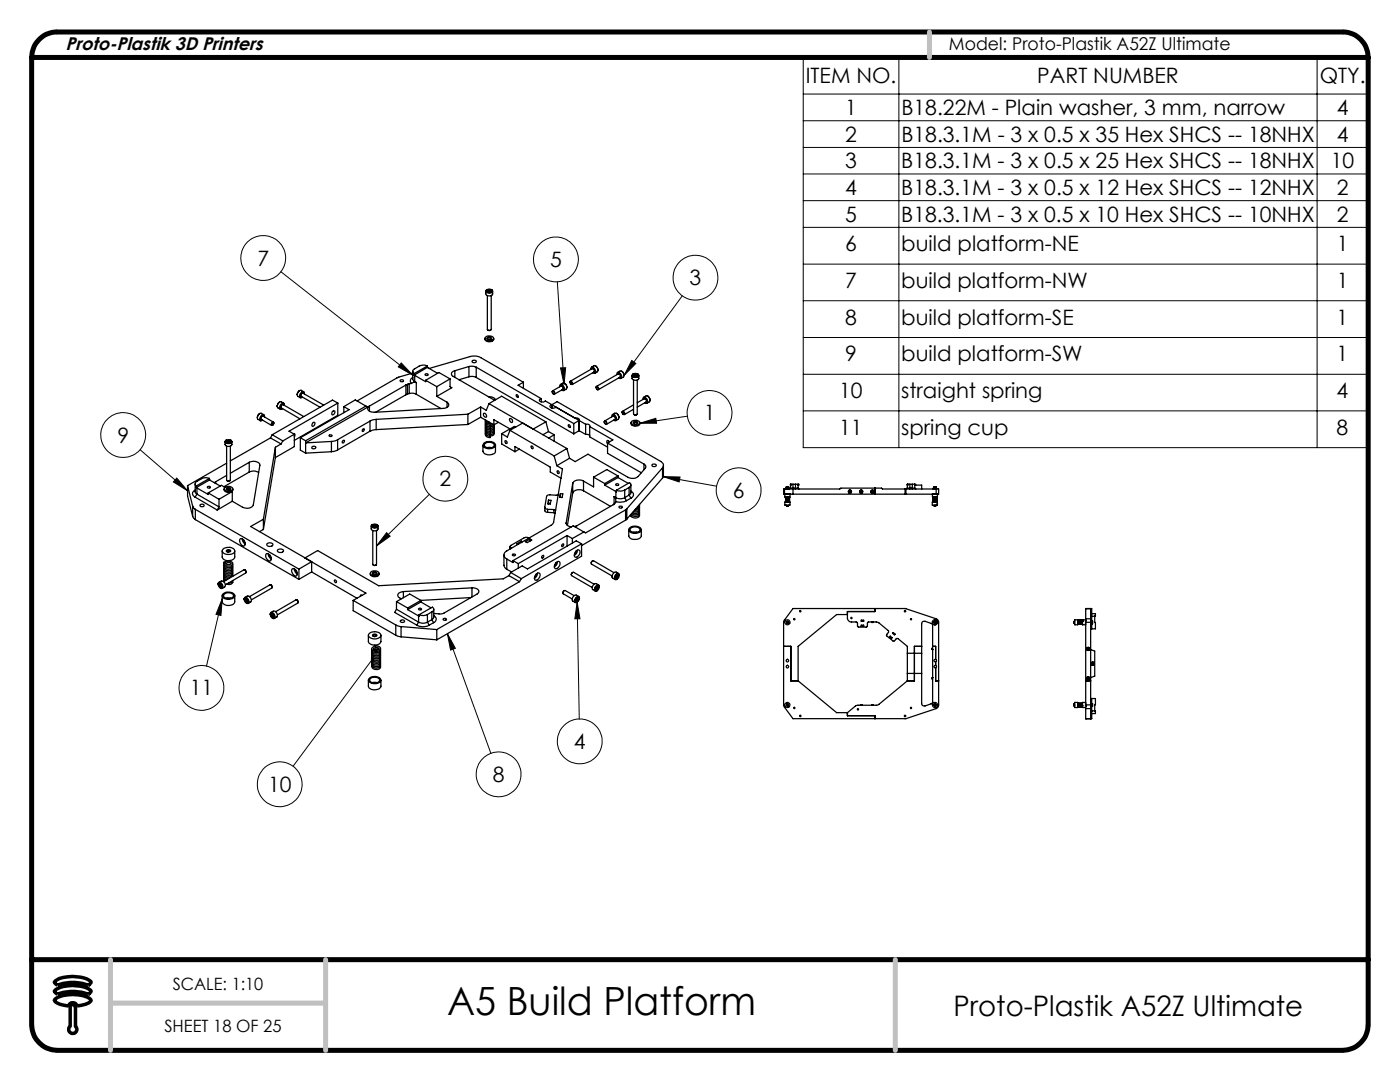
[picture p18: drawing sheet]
<svg xmlns="http://www.w3.org/2000/svg" width="279mm" height="216mm" viewBox="0 0 279 216" stroke-linecap="round" stroke-linejoin="round" font-family="sans-serif">
<defs><g id="words">
<text font-size="7.8" x="89.3" y="202.6">A5 Build Platform</text>
<text font-size="5.6" x="190.3" y="202.7">Proto-Plastik A52Z Ultimate</text>
<g font-size="4.2">
<text x="160.8" y="16.6">ITEM NO.</text>
<text x="207" y="16.6">PART NUMBER</text>
<text x="263.4" y="16.6">QTY.</text>
<text x="168.7" y="23">1</text>
<text x="179.9" y="23">B18.22M - Plain washer, 3 mm, narrow</text>
<text x="266.8" y="23">4</text>
<text x="168.7" y="28.3">2</text>
<text x="179.9" y="28.3">B18.3.1M - 3 x 0.5 x 35 Hex SHCS -- 18NHX</text>
<text x="266.8" y="28.3">4</text>
<text x="168.7" y="33.6">3</text>
<text x="179.9" y="33.6">B18.3.1M - 3 x 0.5 x 25 Hex SHCS -- 18NHX</text>
<text x="265.6" y="33.6">10</text>
<text x="168.7" y="38.9">4</text>
<text x="179.9" y="38.9">B18.3.1M - 3 x 0.5 x 12 Hex SHCS -- 12NHX</text>
<text x="266.8" y="38.9">2</text>
<text x="168.7" y="44.2">5</text>
<text x="179.9" y="44.2">B18.3.1M - 3 x 0.5 x 10 Hex SHCS -- 10NHX</text>
<text x="266.8" y="44.2">2</text>
<text x="51.4" y="53">7</text>
<text x="109.8" y="53.3">5</text>
<text x="168.7" y="50.1">6</text>
<text x="179.9" y="50.1">build platform-NE</text>
<text x="266.8" y="50.1">1</text>
<text x="137.6" y="56.9">3</text>
<text x="168.7" y="57.5">7</text>
<text x="179.9" y="57.5">build platform-NW</text>
<text x="266.8" y="57.5">1</text>
<text x="168.7" y="64.8">8</text>
<text x="179.9" y="64.8">build platform-SE</text>
<text x="266.8" y="64.8">1</text>
<text x="168.6" y="72.1">9</text>
<text x="179.9" y="72.1">build platform-SW</text>
<text x="266.8" y="72.1">1</text>
<text x="140.4" y="83.9">1</text>
<text x="167.5" y="79.5">10</text>
<text x="179.9" y="79.5">straight spring</text>
<text x="266.8" y="79.5">4</text>
<text x="23.4" y="88.3">9</text>
<text x="167.5" y="86.8">11</text>
<text x="179.8" y="86.8">spring cup</text>
<text x="266.7" y="86.8">8</text>
<text x="87.7" y="97">2</text>
<text x="146.3" y="99.3">6</text>
<text x="37.9" y="138.8">11</text>
<text x="114.5" y="149.4">4</text>
<text x="53.5" y="158">10</text>
<text x="98.4" y="156">8</text>
</g>
<text font-size="3.7" x="13.1" y="9.9">Proto-Plastik 3D Printers</text>
<text font-size="3.5" x="189.4" y="9.9">Model: Proto-Plastik A52Z Ultimate</text>
<g font-size="3.4">
<text x="34.5" y="197.5">SCALE: 1:10</text>
<text x="32.8" y="206">SHEET 18 OF 25</text>
</g>
</g></defs>
<g fill="none" stroke="#000" stroke-width=".2">
<path d="M160.3 11.5h112.7v77.8h-112.7zM160.3 18.8h112.7M179.4 11.5v77.8M262.9 11.5v77.8M160.3 24.1h112.7M160.3 29.4h112.7M160.3 34.7h112.7M56.1 54.2l26.3 20.7M111.2 56.2l1.4 20.5M136.2 59l-11.6 15.9M160.3 40h112.7M160.3 45.4h112.7"/>
<path d="M160.3 52.7h112.7M80.1 72.4l2.3 2.5-2.9-1.7zM111.9 73.4h1l-.3 3.3zM126.1 71.9l.8 .6-2.3 2.4zM160.3 60h112.7M160.3 67.3h112.7M160.3 74.7h112.7M28 89.7l9.4 8.2M35.3 95.4l2.1 2.5-2.8-1.7zM85.7 98.6l-10.6 10.3M127.7 84.5l3.2-1 .1 1zM132.4 95.1l3.3 .1-.2 1z"/>
<path d="M132.4 95.1l10.6 1.9M137.2 83l-9.5 1.5M160.3 82h112.7M44.3 119.5l-.2 3.3-1-.2zM44.3 119.5l-3.1 13.4M77.2 106.3l.7 .7-2.8 1.9zM74.4 131.5l-15.9 21.4M89.3 126.4l1.6 3-1 .3zM89.3 126.4l8.7 23.9M115.2 120.2l.5 3.3h-1zM115.2 120.2l.4 23.3"/>
<circle cx="52.5" cy="51.5" r="4.5"/>
<circle cx="111" cy="51.8" r="4.5"/>
<circle cx="138.8" cy="55.4" r="4.5"/>
<circle cx="24.6" cy="86.8" r="4.5"/>
<circle cx="88.9" cy="95.5" r="4.5"/>
<circle cx="141.6" cy="82.4" r="4.5"/>
<circle cx="147.4" cy="97.8" r="4.5"/>
<circle cx="40.2" cy="137.3" r="4.5"/>
<circle cx="55.8" cy="156.5" r="4.5"/>
<circle cx="99.5" cy="154.5" r="4.5"/>
<circle cx="115.7" cy="147.9" r="4.5"/>
</g>
<path d="M10.9 197.7a6 6 0 0 1 5.2-.9 3.2 3.2 0 0 1 2.1 1 .79 .79 0 0 1-1.3 .4 10.7 10.7 0 0 0-5.5 .1l-.5-.4zM10.9 195.9a6 6 0 0 1 5.2-.9 3.2 3.2 0 0 1 2.1 1 .79 .79 0 0 1-1.3 .4 10.7 10.7 0 0 0-5.5 .1l-.5-.4zM11 199.4a7.1 7.1 0 0 1 7 0l.2 .2a1.36 1.36 0 0 1-1.1 .8l-1.7 .3a.9 .9 0 0 0-.9-.6 .9 .9 0 0 0-.8 .6 4.3 4.3 0 0 1-2.7-.9l-.1-.2zM14 204.8a.81 .81 0 0 0 0 1.2 .81 .81 0 0 0 1.1 0 .81 .81 0 0 0 0-1.2M14 201a.53 .53 0 0 1 .5-.6 .53 .53 0 0 1 .6 .6" fill="none" stroke="#000" stroke-width=".7" stroke-linecap="butt"/>
<path d="M11.4 6.4a5.1 5.1 0 0 0-5.1 5.1M267.9 6.4a5.1 5.1 0 0 1 5.1 5.1M6.3 204.5a5.2 5.2 0 0 0 5.1 5.1M273 204.5a5.2 5.2 0 0 1-5.1 5.1" fill="none" stroke="#000" stroke-width="1" stroke-linecap="butt"/>
<path d="M14 201v3.8M15.1 201v3.8" fill="none" stroke="#000" stroke-width=".7"/>
<path d="M11.4 6.4h256.5M6.3 191.5h266.7M6.3 204.5v-193h266.7v193M11.4 209.6h256.5" fill="none" stroke="#000" stroke-width="1"/>
<path d="M185.5 6.4v5.1M22 191.5v18.1M65 191.5v18.1M178.7 191.5v18.1M22 200.2h43" fill="none" stroke="#c0c0c0" stroke-width="1"/>
<path d="M74.2 131.2a.33 .33 0 0 0-.1 .5 .33 .33 0 0 0 .5 0 .33 .33 0 0 0-.1-.5l-.1 .3 .1-.3zM126.1 71.9l.8 .6-2.3 2.4zM127.7 84.5l3.2-1 .1 1zM132.4 95.1l3.3 .1-.2 1zM111.9 73.4h1l-.3 3.3zM89.3 126.4l1.6 3-1 .3zM77.2 106.3l.7 .7-2.8 1.9zM44.3 119.5l-.2 3.3-1-.2zM35.3 95.4l2.1 2.5-2.8-1.7zM115.2 120.2l.5 3.3h-1zM80.1 72.4l2.3 2.5-2.9-1.7z" fill="#000"/>
<g fill="none" stroke="#000" stroke-width=".25">
<path d="M96.9 58.1v.5a.77 .77 0 0 0 .7 .5 .77 .77 0 0 0 .7-.5v-.5M97.1 57.9a.63 .63 0 0 1 .6-.2 .63 .63 0 0 1 .5 .5 .63 .63 0 0 1-.6 .2 .63 .63 0 0 1-.5-.5zM97.2 57.8l-.1 .1a.31 .31 0 0 0 .1 .5l.5 .1a.47 .47 0 0 0 .6-.5l-.2-.2M97.3 59v6.7l.1 .2h.5M97.4 58.2h.1M97.5 57.8l.4 .1M97.5 57.8l-.2 .2 .1 .2M97.5 57.8v.3M97.5 58.1l-.1 .1M97.5 58.1h.2M97.7 58.1l-.3 .1M97.7 58.1l.2 .1"/>
<path d="M97.9 57.9l.1 .2-.2 .1h-.4M97.9 57.9v.2h-.2M98 59v6.7l-.1 .2M59.8 77.9h.3l.5 .3M59.8 77.9l-.5 .8 .1 .4 .5 .3M59.8 77.9l-.4 .4-.1 .5M60.5 78.5a.38 .38 0 0 0-.4 .1 .38 .38 0 0 0 0 .5M60.7 78.6v-.4a.69 .69 0 0 0-.8 .3 .69 .69 0 0 0 .1 .9l.4-.1M79.9 75.9a.31 .31 0 0 1 .4-.2 .31 .31 0 0 1 .1 .4h-.5zM81 76.8l-7.3 4.2M81 78.8l-6 3.4M81 76.8v2"/>
<path d="M81.3 76.7l-.3 .1M81.3 78.6l-.3 .2M81.3 76.7v1.9M81.7 78.5h.7l.7 .2M81.7 76.6l-.4 .1M81.7 78.5l-.4 .1M81.7 76.6v1.9M82.1 76.5l-.4 .1M82.4 74.4l-3.1 1-8 4.6M82.4 74.1v1.5l.4 .5M82.4 75.3a.71 .71 0 0 0-.3 1.2M82.7 74.9h.1"/>
<path d="M82.7 74.5v.4M82.7 76.2l-.6 .3M82.7 76.2l.4 .1M82.8 76.1l.3 .2M82.8 74.9v1.2M82.8 74.9l2.1 1.3v-.3M82.8 76.1l-.1 .1M83.1 78.7l4.9 2.8M83.1 76.3v2.4M84.9 74.6l.5 .1a.28 .28 0 0 1-.3 .2 .28 .28 0 0 1-.3-.2zM84.9 75.9l2.3 1.3M85.3 73.3l2 1.2"/>
<path d="M85.3 73a1.87 1.87 0 0 0-1.7 .1l-.8 .5a.51 .51 0 0 0-.4 .4 .51 .51 0 0 0 .3 .5M85.3 73v.3M85.3 73.3l-2.6 1.6M85.3 73l-2.6 1.5M85.7 73.5l8.1-2.3a2.81 2.81 0 0 1 2.2 .2l8.5 4.9M87.2 77.2v1.9M87.2 79.1l2 1.2M89.8 75.6v1.6l.4 .2-3 1.7M89.8 75.6l-2.6 1.6M89.8 75.6l-2.2-1.3-2.7 1.6M90.8 74a.59 .59 0 0 0-.7 .4 .59 .59 0 0 0 .4 .7l8.2 4.8M90.8 74v1.3"/>
<path d="M93.6 73.1h.9l.5 .2M93.6 75.2l.8-.1 .6 .2M93.6 73.1l-2.8 .9M93.6 73.1v2.1M93.6 75.2l-2 .6M94.2 72a.45 .45 0 0 1 .5-.1 .45 .45 0 0 1 .3 .3 .45 .45 0 0 1-.4 .2 .45 .45 0 0 1-.4-.4zM95 73.3l19.5 11.2M95 73.3v2M95 75.3l19.5 11.3M96.8 67.5a.91 .91 0 0 0 .8 .7 .91 .91 0 0 0 .9-.7M96.8 67.4a1.06 1.06 0 0 1 1.7 .2 1.08 1.08 0 0 1-1.7-.1zM97.2 67.4a.47 .47 0 0 1 .5-.2 .47 .47 0 0 1 .4 .4 .47 .47 0 0 1-.5 .2 .47 .47 0 0 1-.4-.4z"/>
<path d="M97.2 67.6l.3-.1 .6 .1M97.4 65.9h.5M97.5 79.2l.9 .1 .5 .5M103.1 78.7a.32 .32 0 0 1 .3 .3 .32 .32 0 0 1-.1 .3l-.3-.3zM104.5 76.3l-1.1 .6 4.6 2.7M104.5 76.3v1.2M108 79.6l-.3 .1 .1 .4 .7 .1 .3-.2 1.3 .8M108 79.6v.6M110.2 78.1a.29 .29 0 0 1 .4 .2 .29 .29 0 0 1-.1 .3zM110.2 78.2v-.1a.35 .35 0 0 1 .5 .1 .35 .35 0 0 1-.1 .5l-.2-.1M111.7 77.2l.2-.5a.76 .76 0 0 1 .6 .5 .76 .76 0 0 1-.1 .8l-.3-.2M111.9 77a.37 .37 0 0 1 .5 .2 .37 .37 0 0 1-.1 .5"/>
<path d="M112 77a.44 .44 0 0 1 .4 .7l-1.7 .9M112 77l-1.7 1M112.7 76.5l.4 .5v.5l-.6 .4M112.7 76.5l-.4-.1-.5 .3M112.7 76.5l.3 .3 .1 .5M113.8 76.3v-.2a.36 .36 0 0 1 .4 .2 .36 .36 0 0 1-.1 .4h-.1M113.8 76.2a.28 .28 0 0 1 .3 .1 .28 .28 0 0 1-.1 .4l-.2-.2zM113.8 76.1l4.4-2.5a.44 .44 0 0 1 .4 .6l-4.4 2.5M114 76.7h.1M117.9 73.7l.2-.4a.76 .76 0 0 1 .6 .4 .76 .76 0 0 1-.1 .8l-.3-.1M118.1 73.6a.38 .38 0 0 1 .5 .2 .38 .38 0 0 1-.1 .5M118.9 73l.4 .6v.4l-.6 .5"/>
<path d="M118.9 73h-.4l-.5 .3M118.9 73l.3 .4 .1 .5M119 77.3a.29 .29 0 0 1 .3 .1 .29 .29 0 0 1-.1 .4zM119 77.3v-.1a.35 .35 0 0 1 .4 .1 .35 .35 0 0 1-.1 .5l-.1-.1M119 77.1l4.4-2.5a.42 .42 0 0 1 .4 .6l-4.4 2.6M123.1 74.8l.1-.4a.69 .69 0 0 1 .7 .3 .69 .69 0 0 1 0 .8l-.4-.1M123.3 74.6a.4 .4 0 0 1 .5 .2 .4 .4 0 0 1-.1 .5M124.1 74.1l.5 .8-.2 .3-.5 .3M124.1 74.1l-.4-.1-.4 .3M124.1 74.1l.3 .3 .2 .5M126.1 74.9v.6a.82 .82 0 0 0 1.4 0v-.6M126.4 74.6l.4-.1 .6 .2a.62 .62 0 0 1-.6 .6 .62 .62 0 0 1-.6-.4z"/>
<path d="M126.4 74.6l-.2 .2a.72 .72 0 0 0 .6 .6 .72 .72 0 0 0 .7-.4l-.3-.4M126.4 75.8v6.8l.4 .2 .3-.1M126.6 75h.4M126.6 75h.1M126.7 74.6l.4 .1M126.7 74.6l-.2 .2v.2l.7-.1-.1-.2M126.7 74.6v.3M126.7 74.9l-.1 .1M127.1 74.7v.3l-.4-.1M127.2 75.8v6.9h-.1M128.3 79.7l.1-.4a.69 .69 0 0 1 .7 .4 .69 .69 0 0 1-.1 .8l-.3-.1M128.4 79.3l.6-.3 .3 .1 .5 .8"/>
<path d="M128.5 79.6a.4 .4 0 0 1 .5 .2 .4 .4 0 0 1-.1 .5M129.3 79.1l.3 .3 .2 .5M129.8 79.9l-.2 .3-.5 .3M37.4 96.9l1.1 4.1M37.4 96.9v2.1l1.1 4M38.9 97.8a.73 .73 0 0 0-.5 .7 .73 .73 0 0 0 .5 .7M38.9 96.6v1.6l.4 .4M38.9 99.2l4.5 2.6M39.2 97.3l.1 .1M39.2 97v.3M39.3 98.6l4.4 2.5M39.3 97.4v1.2"/>
<path d="M39.3 97.4l2.3 1.3v-.3M39.3 98.6l-.4 .6M41.5 97.1l.5 .1a.31 .31 0 0 1-.3 .2 .31 .31 0 0 1-.3-.2zM41.6 98.4l2.1 1.2M41.8 95.8l2.2 1.2M41.8 95.5a1.94 1.94 0 0 0-1.6 0l-.9 .6a.52 .52 0 0 0-.1 .9M41.8 95.8l-2.6 1.5M41.8 95.5l-2.6 1.5M41.8 95.5v.3M43 96.1l-.2 .2M43 96.1v.4M43.7 99.6v1.5"/>
<path d="M44.7 97.6a.93 .93 0 0 0 .8 .7 .93 .93 0 0 0 1-.5v-.2M44.9 97.3a1 1 0 0 1 1.6 .3 1.02 1.02 0 0 1-1.8 0zM44.9 88.1v.6a.79 .79 0 0 0 1.4 0v-.6M44.9 97.3l-.7-.5-2.6 1.6M45.1 87.8l.7-.1 .3 .2a.59 .59 0 0 1-.5 .6 .59 .59 0 0 1-.6-.4zM45.2 97.6l.4-.1 .4 .1M45.2 87.8l-.2 .1a.65 .65 0 0 0 .4 .7 .65 .65 0 0 0 .7-.2l.2-.3M45.2 89v6.8a.43 .43 0 0 0 .8 0v-6.8M45.2 92.4l-7.8 4.5M45.2 94.9l-2.2 1.2M45.3 97.4l.3-.1 .4 .2a.43 .43 0 0 1-.4 .3 .43 .43 0 0 1-.4-.3zM45.3 95.9l.3 .1 .3-.1"/>
<path d="M45.4 97.5l.5 .3M45.6 88.1l-.2 .1h.4M45.6 87.9l-.3 .1v.2l.3 .1 .3-.1v-.3M45.6 87.9h.3M45.6 87.9v.2M45.6 88.1l.2 .1M45.8 88.2h.1M45.9 87.9v.3M46 87.8h.1M46.1 87.8l.2 .3M46.3 98l.1 .1M46.4 98.1l-2.7 1.5"/>
<path d="M46.4 98.1v1.9M49.7 92.3a1.65 1.65 0 0 1 2.2 .3l-1.3 8.2a1.57 1.57 0 0 1-2.2 .4l-2-1.2M49.7 94.2l1-.2 .9 .3M49.7 92.3l-3.7 2.1M49.7 94.2l-5 2.9M49.7 92.3v1.9M51.8 82.5h.4l.5 .3M51.8 82.5l-.4 .6v.4l.6 .5M51.8 82.5l-.3 .4-.1 .5M52.6 83.1a.37 .37 0 0 0-.5 .1 .37 .37 0 0 0 .1 .5M52.8 83.2l-.2-.4a.75 .75 0 0 0-.6 .4 .75 .75 0 0 0 .1 .8l.3-.1M54 87.4l-8 4.6"/>
<path d="M54 87.4l2.1 1.2M54.3 86.7l2.1 1.3M54.3 86.7l-.3 .7M54.4 84.3h.1a.24 .24 0 0 1 .1 .4 .24 .24 0 0 1-.4 0zM54.6 84.2l-2.1-1.2a.42 .42 0 0 0-.4 .7l2.1 1.2M54.6 84.5v-.2a.35 .35 0 0 0-.4 .1 .35 .35 0 0 0 .1 .5l.1-.1M55 89.3l-2.4 14.3M55 89.3v2M55 91.3l-2.4 14.4M55.8 80.2l-.3 .3-.2 .6M56.1 88.6l-1.1 .7M56.4 88l-.3 .6"/>
<path d="M56.6 80.8a.38 .38 0 0 0-.5 .1 .38 .38 0 0 0 .1 .5M56.6 80.5l-.4-.3a.79 .79 0 0 0-.7 1.2l.5 .3M56.8 80.9l-.1-.4a.7 .7 0 0 0-.8 .4 .7 .7 0 0 0 .2 .8l.3-.1M58.6 86.6h.2l.1 .2-.2 .4M58.7 86.6l-2.3 1.4M58.7 86.6v2.5l-3.7 2.2M59.9 87.3l1.1 .6M59.9 87.3v2.5l1.1 .6M60.6 83.1l-4.1-2.3a.42 .42 0 0 0-.4 .6l3.8 2.2M61 87.9v2.5M62.3 89.2a.36 .36 0 0 1 .4-.2 .36 .36 0 0 1 .2 .5 .38 .38 0 0 1-.4 .1 .38 .38 0 0 1-.2-.4zM62.4 84.4l.3-.2a.42 .42 0 0 1 .1 .6 .42 .42 0 0 1-.5 .2z"/>
<path d="M64.6 80.8l-4.1-2.3a.42 .42 0 0 0-.4 .6l3.8 2.1M65.7 86.9a.33 .33 0 0 1 .6 .1 .31 .31 0 0 1-.4 .1 .31 .31 0 0 1-.2-.2zM66.1 88.1v2M66.1 90.1l-5.1 .3M66.4 82.1l.2-.1a.43 .43 0 0 1 .2 .5 .43 .43 0 0 1-.6 .2zM67.4 87.7l-1.3 .4M67.4 89.8l-1.3 .3M67.4 87.7v2.1M67.4 80.4l-9.7 5.6 1 .6M67.4 80.4l-1-.6-12.1 6.9M67.4 80.4v2.5l-8.7 5M68.4 87.9l.2-.1a.3 .3 0 0 1 .1 .4 .3 .3 0 0 1-.4 .1z"/>
<path d="M68.6 81.1l1.1 .6-9.8 5.6M68.6 81.1v1.2M72.5 85.5h.1a.29 .29 0 0 1 0 .4 .29 .29 0 0 1-.3 .1zM73 81l-2.1-1.2-2.3 1.3M73 81l-12 6.9M73 81l.4 .2M73.4 81.2l-12.4 7.2 5.1-.3M73.7 81l-.3 .2M73.7 81v1.1M73.8 84l-6.4 3.7M73.8 84v2M73.8 86l-6.4 3.8"/>
<path d="M75.1 83.7l-1.3 .3M75.1 85.7l-1.3 .3M75.1 83.7v2M89.2 80.3a.57 .57 0 0 1 .4 .6 .57 .57 0 0 1-.5 .5l-.7 .1-13.7 .8-.6-.1a.62 .62 0 0 1-.7-.4 .62 .62 0 0 1 .3-.8M89.2 80.3v1M93.4 82.7l-18.3 1M93.4 82.7v2M93.4 84.7l-18.3 1M95.9 81.2l-2.5 1.5M95.9 81.2v2.1M95.9 83.3l2.7 1.5M95.9 83.3l-2.5 1.4"/>
<path d="M96.4 88.8v1.2a1.5 1.5 0 0 0 2.4 .2l.1-1.4M96.6 88.4a1.65 1.65 0 0 1 2.3 .3 1.33 1.33 0 0 1-2.1 .7 .56 .56 0 0 1-.2-1zM96.6 82.5a.45 .45 0 0 1 .4 .2 .45 .45 0 0 1-.1 .6l-.3-.3zM96.8 88.5a1.2 1.2 0 0 1 1.8 .3 1.19 1.19 0 0 1-1.9 .1zM96.8 83.8a.94 .94 0 0 0 1.3 .7M96.9 85.9a.95 .95 0 0 0 .7 .8 .95 .95 0 0 0 1-.5v-.2M96.9 86.2a.81 .81 0 0 0 .9 .8M96.9 85.6a.94 .94 0 0 0 .7 .8 .94 .94 0 0 0 1-.5v-.2M96.9 85.3a.95 .95 0 0 0 .7 .8 .95 .95 0 0 0 1-.5v-.2M96.9 85a.95 .95 0 0 0 .7 .8 .95 .95 0 0 0 1-.5v-.2M96.9 84.7a.94 .94 0 0 0 .7 .8 .94 .94 0 0 0 1-.5v-.2M96.9 84.3a.96 .96 0 0 0 .7 .9 .96 .96 0 0 0 1-.5"/>
<path d="M96.9 84.1a.96 .96 0 0 0 1.5 .6M96.9 86.5a.68 .68 0 0 0 .9 .7v-.2M96.9 83.8l.2 .3 .5 .1M97.2 89.3h.9M97.6 80.5l-.6 1.4-1.1-.7M97.6 80.5l15.5 9M97.6 80.5l2.5-1.4 8.8 5.1M98.6 84.8v-1.1l3.2 1.9M98.6 86.4a.58 .58 0 0 1-.8 .6M99.4 84.3l-.8 .5M100.1 86.5v2.1l2.7 1.5M100.8 88a.31 .31 0 0 1 .3 .1 .31 .31 0 0 1 0 .4l-.3-.2z"/>
<path d="M101.8 83.5a.46 .46 0 0 1 .4 .3 .46 .46 0 0 1-.1 .5l-.3-.3-.1-.3zM101.8 85.9l-.6 1.3-1.1-.7M101.8 85.9l8.8 5.1M102.8 90.1v-1l7 4.1v1l2.2 1.2M102.9 85.2l-.2-.1-2.6 1.4M103.6 89.6l-.8 .5M104.3 84.4l-2.5 1.5M106 89a.27 .27 0 0 1 .4 .2 .27 .27 0 0 1-.2 .3l-.2-.3zM108.9 84.2l-2.5 1.4M108.9 84.2l.6 1.9M109.5 86.1l-1.2 .6M109.5 86.1l1.1 .6"/>
<path d="M109.5 99.8h.5l-.2 .8-.5-.1zM109.5 99.8v.6M110.1 80.8l-.3 .2a.66 .66 0 0 0 .5 .5 .66 .66 0 0 0 .6-.3l4.7 2.7M110.1 80.8l4.6 2.6a.53 .53 0 0 1 .6 0 .53 .53 0 0 1 .3 .5M110.1 80.8l1.1-.6 20.7 11.9a.79 .79 0 0 1 .3 1.2M110.1 80.8v.6M110.6 86.7l-1.1 .7M110.6 86.7v1.4M110.6 91l.5 1.9M111.1 92.9l1.2 .7-1.8 10.8-.6 .4-8.8 5.1a.87 .87 0 0 0-.5 .8 .87 .87 0 0 0 .5 .8M111.2 93.9a.27 .27 0 0 1 .4 .2 .27 .27 0 0 1-.2 .4l-.2-.4zM111.4 98.7h-1.9l-.4 .2-.4 2.3"/>
<path d="M111.8 98.5h.5l-.1 .8-.5-.1zM111.8 98.5v.7M113.1 89.5l-2.5 1.5M113.1 89.5l.6 1.9M113.5 84.7a.33 .33 0 0 1 .3 .2 .33 .33 0 0 1-.1 .4l-.2-.2zM113.7 91.4l1.1 .7 2.5-1.5 8 4.7a1.81 1.81 0 0 0 2.1-.2l1.4-1.6a.54 .54 0 0 0-.3-.9M113.7 91.4l-2.6 1.5M114.3 96.4l-1.3 8M114.3 98.4l-1.1 6.4M114.3 96.4v2M114.5 84.5v2.1M115.6 83.9l-1.1 .6"/>
<path d="M115.6 83.9v2M115.6 85.9l-1.1 .7M115.6 83.9l1.3 .8M115.6 85.9l1.3 .8M116.5 96a1.58 1.58 0 0 0-2.2 .4M116.5 97.9a1.58 1.58 0 0 0-2.2 .5M116.5 97.9l5.3 3.1M116.5 96v1.9M116.9 84.7a.52 .52 0 0 1 .5-.1 .52 .52 0 0 1 .3 .5M116.9 86.7l.8 .2M116.9 84.7v2M117.7 85.1l4.6 2.7-1.1 .6"/>
<path d="M117.7 85.1v2.1l3.5 2M118.5 95.2v2l-2-1.2M118.5 95.2l2.2 1.3M120.6 84.2v-.1a.35 .35 0 0 1 .4 .1 .35 .35 0 0 1 0 .5l-.1-.1M120.6 84.1a.29 .29 0 0 1 .4 .2 .29 .29 0 0 1-.1 .3l-.3-.1zM120.7 84l1.7-1a.44 .44 0 0 1 .3 .7l-1.7 1M120.7 96.8l2.2 1.3M120.7 96.5v.3M120.8 84.6h.1M121.2 88.4l7.3 4.2M121.2 88.4v2.1l6.8 3.8M121.6 88.2l-.4-.3-.1 .4 .1 .2"/>
<path d="M122.1 83.2a.34 .34 0 0 1 .1-.4 .34 .34 0 0 1 .4 0l.4 .5v.4l-.2 .3-.3-.2M122.3 83a.4 .4 0 0 1 .5 .2 .4 .4 0 0 1-.1 .5M122.6 99.1l.2 .3M122.6 99.1l.3 .2M122.6 99.1v1.5M122.8 99.4l.1 .7M122.9 96.6a.29 .29 0 0 1 .3-.1 .29 .29 0 0 1 .2 .3h-.5zM122.9 99.3a1.94 1.94 0 0 0 1.8 0M122.9 98.1v1.2M122.9 99.3l-.1 .1M123 97.8v.3h-.1M123 82.5l.5 .8-.1 .3-.5 .3"/>
<path d="M123 82.5l-.3-.1-.5 .3M123 82.5l.4 .3 .1 .5M123.3 95.3l-2.6 1.5M123.3 95.3l2.1 1.1M123.3 95l-2.2-1.3-2.6 1.5M123.3 95l-2.6 1.5M123.3 95v.3M124.1 82.3l.1-.2a.36 .36 0 0 1 .4 .2 .36 .36 0 0 1-.1 .4h-.1M124.2 82.2a.27 .27 0 0 1 .4 .2 .27 .27 0 0 1-.2 .3l-.3-.4zM124.7 97.8a1.87 1.87 0 0 1-1.7 0M124.7 97.8v1.5M124.7 99.3l.3 .6"/>
<path d="M125 99.9a2.97 2.97 0 0 1-2.1 .2M125.6 97.3a.52 .52 0 0 0 .3-.5 .52 .52 0 0 0-.3-.5l-2.6 1.5M125.6 97.3l-.9 .5M125.6 97.3v1.5M125.6 98.8l-.9 .5M125.6 98.8l.3 .6M125.9 98a.76 .76 0 0 1 .5 .7 .76 .76 0 0 1-.5 .7M125.9 96.8v1.6l-.3 .4M125.9 99.4l-.9 .5M125.9 84.3a.84 .84 0 0 0 1.3 .7l.4-.3 .1-.4M126 84.1a1.05 1.05 0 0 1 1.7 .3 1.08 1.08 0 0 1-1.8 0zM126.4 84.2a.47 .47 0 0 1 .5-.1 .47 .47 0 0 1 .3 .4 .47 .47 0 0 1-.4 .1 .47 .47 0 0 1-.4-.4z"/>
<path d="M126.4 84.5a.6 .6 0 0 1 .8 0M126.4 80.8l-2.2 1.3M126.4 81.7l-1.8 1M126.5 82.7h.6M127.2 80.4l1.4-.8a.44 .44 0 0 1 .3 .6l-1.7 1M128.5 92.6v1.1M130.1 92.7a.45 .45 0 0 1 .5-.1 .45 .45 0 0 1 .4 .4 .44 .44 0 0 1-.5 .1 .44 .44 0 0 1-.4-.4zM132.2 93.3l-7.1 8.2M132.2 93.3v2.1M132.2 95.4l-7.1 8.2M132.4 92.9v2.1l-.2 .4M156.6 97.6h-.2v1h.2"/>
<path d="M156.6 98.6h24M156.6 97.6h11l.2-.2h8.1l.2 .2h4.5M156.6 97.6v1M156.6 98.6h1.1v.6h-1.1zM156.8 98.6h.1M156.8 99.2l.1 1M156.8 97.6h.7M156.9 99.2l.6 .2M156.9 97.2h.5M156.9 97.2v.3M157 99.8l-.1 .1 .6 .1M157 99.6l-.1 .1 .6 .1"/>
<path d="M157 99.8l.6 .1-.1 .1M157 99.6l.6 .1-.1 .1M157 98.6h.1M157 99.6h.1M157 99.8h.1M157.1 99.2l.5 .1-.1 .1M157.2 98.6h.2M157.3 99.7h.1M157.3 98.6h.1M157.3 99.2h.1M157.3 99.3v.1M157.3 99.5h.1"/>
<path d="M157.3 99.8h.1M157.3 99.9v.1M157.4 99.2h.1M157.4 97.2v.3M157.5 99.7l-.6-.2 .7 .1-.1 .1M157.5 99.5l-.6-.2 .6 .1v.2M157.6 99.2h-.1M157.6 98.6h.1M157.8 97.4h1.5M157.8 96.6h.5M157.8 96.8h.1M157.8 96.6h.1"/>
<path d="M157.8 97.4l-.2 .2M157.8 96.6v.8M158.3 96.6v2M158.3 96.6h.5M158.8 96.6h.5M158.8 96.6v1M159.3 96.8h.1M159.3 96.6h.1M159.3 96.6v.8M159.3 97.4l.2 .2M169.5 98h.2v.2h-.2zM171.8 98l.2 .1-.1 .1-.2-.1z"/>
<path d="M174.1 98l.2 .1-.1 .1-.2-.1zM174.6 97.4v1.2M180.6 97.6h.2M180.6 98.6h.2M180.6 97.6v1M180.8 98.6h6M180.8 97.6h6M180.8 97.6v1M181.1 97.4h1.5M181.1 97.4l-.2 .2M181.1 96.6h.5M181.1 96.8h.1"/>
<path d="M181.1 96.6h.1M181.1 96.6v.8M181.6 96.6h.5M181.6 96.6v1M182.1 96.6h.5M182.1 96.6v1M182.6 96.8h.1M182.6 96.6h.1M182.6 96.8h1.3v.8M182.6 97.4l.2 .2M182.6 96.6v.8M186.1 98.6h1v.6h-1z"/>
<path d="M186.2 98.6h.1M186.2 99.2l.1 .1 .5 .1M186.2 99.3l.7 .2h-.7zM186.2 97.6h.7M186.3 99.2h.4M186.3 99.5l.4 .1M186.3 99.5l-.1 .1 .6 .1M186.3 97.2h.6M186.3 97.2v.3M186.3 98.6h.2M186.4 98.6h.1M186.4 99.7h.1"/>
<path d="M186.4 99.2h.1M186.4 99.3v.1M186.4 99.5h.1M186.4 99.8h.1M186.4 99.9v.1M186.5 99.2h.3M186.7 99.2l.2 .1-.1 .1M186.7 99.7h-.5l.6 .1M186.7 99.6h.2l-.1 .1M186.7 99.8l-.5 .1 .6 .1M186.7 99.7l.2 .1-.1 .1M186.7 99.8l.2 .1-.1 .1"/>
<path d="M186.7 99.8h.1M186.7 99.2h.1M186.7 99.4h.1M186.7 99.5v.1M186.7 99.7h.1M186.7 100h.1M186.8 99.9h.2l-.1 .1 .1 .1-.2 .1M186.8 99.7l.2 .1h-.1M186.8 99.3h.2l-.1 .1 .1 .1-.1 .1M186.8 97.6h.5v1h-.5M186.8 97.6v1M186.9 99.7h.1"/>
<path d="M186.9 97.2v.3M186.9 98.6h.1M186.9 99.2l-.1 .1M186.9 99.6h.1l-.1 .1M187 99.2h-.1M38.5 101l.5 .6M38.5 103l.5 .7M38.5 101v2M39 101.6v2.1M39 103.7l20.7 11.9M39 101.6l20.7 12M40 100.7l.5-.1 .2 .2a.39 .39 0 0 1-.4 .3 .39 .39 0 0 1-.4-.3z"/>
<path d="M43.5 116.6l.1-.3a.69 .69 0 0 1 .8 .3 .69 .69 0 0 1-.1 .8l-.3-.1M43.6 116.4l.1-.1a.71 .71 0 0 1 .6 1.1l-.3-.1-.3-.3zM43.7 116.2l.4-.2a.76 .76 0 0 1 .7 .3 .76 .76 0 0 1 0 .8l-.5 .3M43.7 101.1l-.3 .7M43.7 116.7l.1 .3M43.7 116.7l.1-.2 .3 .2 .1 .3M43.7 116.7l.2-.1 .2 .3M44 116.6l.2 .4M44.1 116.9l-.3 .1M44.1 116.9l.1 .1M44.2 117h.1M44.2 117l-.1 .2-.3-.2"/>
<path d="M44.3 118.9v1.2a1.43 1.43 0 0 0 2.5 0v-1.2M44.3 109.9v1.3a1.46 1.46 0 0 0 2.5 0v-1.3M44.5 109.6a1.68 1.68 0 0 1 2.3 .2 .82 .82 0 0 1-1 .8l-1-.1a.58 .58 0 0 1-.3-.9zM44.5 118.5a1.69 1.69 0 0 1 2.3 .2 1.24 1.24 0 0 1-1.8 .8l-.2-.1a.58 .58 0 0 1-.3-.9zM44.7 112.5a1.01 1.01 0 0 0 .8 .8 1.01 1.01 0 0 0 1-.4l-.1-.3M44.7 118.6a1.23 1.23 0 0 1 1.9 .3 1.16 1.16 0 0 1-2 .1zM44.8 112.6a.77 .77 0 0 0 .2 .9 .77 .77 0 0 0 .9 .1 .54 .54 0 0 0 .6-.6l-.1-.1M44.8 112.9a.77 .77 0 0 0 .2 .9 .77 .77 0 0 0 .9 .1 .54 .54 0 0 0 .5-.7M44.8 113.2a.68 .68 0 0 0 0 .8 .68 .68 0 0 0 .7 .2 .62 .62 0 0 0 .7-.1 .62 .62 0 0 0 .2-.6M44.8 113.5a.77 .77 0 0 0 .2 .9 .77 .77 0 0 0 .9 .1 .54 .54 0 0 0 .6-.6l-.1-.1M44.8 113.8a.77 .77 0 0 0 .2 .9 .77 .77 0 0 0 .9 .1 .54 .54 0 0 0 .5-.7M44.8 114.1a.68 .68 0 0 0 0 .8 .68 .68 0 0 0 .7 .2 .62 .62 0 0 0 .7-.1 .62 .62 0 0 0 .2-.6"/>
<path d="M44.8 114.4a.71 .71 0 0 0 .1 .8 .71 .71 0 0 0 .8 .2M44.8 114.8a.6 .6 0 0 0 .5 .9M44.8 115l-.1 .5 .2 .4M44.8 115.4l-.1 .6M44.8 115.7l-.1 .3M44.9 112.1a1.02 1.02 0 0 1 1.6 .4 .93 .93 0 0 1-1.1 .5 .93 .93 0 0 1-.7-.9l.3 .2a.7 .7 0 0 0 1.1 .2l-.3-.2-.8 .2M45.1 119.4h1M45.2 110l.3-.1 .5 .1M45.3 109.8a.39 .39 0 0 1 .4-.2 .39 .39 0 0 1 .3 .5h-.7l-.1-.1zM46.4 116.1h.1a.84 .84 0 0 1-1.3 .5M46.4 100l-3 1.8M46.4 114.8l.1 .2"/>
<path d="M46.5 115.9a.66 .66 0 0 1-.9 .4M48 107.5a.91 .91 0 0 1 .7 1.4 .97 .97 0 0 1-.7-1.4zM48.3 107.5l.1 .5 .5 .5M48.6 107.7l.3 .6M48.7 119.6l.1-.3a.68 .68 0 0 1 .7 .3 .68 .68 0 0 1 0 .8l-.3-.1M48.8 119.4l.1-.1a.71 .71 0 0 1 .6 1.1l-.5-.2-.2-.4zM48.9 119.2l.5-.2a.76 .76 0 0 1 .6 1.1l-.4 .3M48.9 113.7l-4.3 2.4M48.9 113.7l.2 .5-.1 .1-4 2.4M48.9 113.7l.2 .5M48.9 119.7l.1 .3M48.9 119.7l.1-.2 .4 .5"/>
<path d="M48.9 119.7l.2-.1 .1 .1M48.9 108.5l.1 .1M49.2 119.7l.2 .3M49.2 119.6v.1M49.2 119.7v.2M49.2 119.9l-.2 .1M49.2 119.9l.2 .1M49.4 120h.1M49.4 120l-.1 .2-.3-.2M52.6 103.6l-2.6 1.5 12.2 7M52.6 103.6v2.1M52.6 105.7l-.8 .4"/>
<path d="M53.2 110.5a.91 .91 0 0 1 .8 .5 .91 .91 0 0 1-.1 .9 1 1 0 0 1-.7-1.4zM53.3 108.5l.5-.2 .6 .2a.58 .58 0 0 1-.5 .5 .58 .58 0 0 1-.6-.5zM53.6 110.5v.5l.5 .5M53.8 110.7l.3 .6M54 116.7l-4.2 2.4M54 116.7l.3 .2v.4l-4.1 2.4M54 116.7l.3 .5M54.1 111.5l.1 .1M55.4 109.7l.6-.2 .6 .2a.62 .62 0 0 1-.6 .6 .62 .62 0 0 1-.6-.4zM58.3 113.5a.91 .91 0 0 1 .9 .5 .91 .91 0 0 1-.1 .9 1 1 0 0 1-.8-1.4zM58.7 113.5l.2 .7 .4 .4M59 113.7l.3 .6"/>
<path d="M59.3 119.7l.2 .4M59.7 113.6v2M62.2 112.1l-2.5 1.5M62.2 114.1l-2.5 1.5M62.2 112.1v2M62.2 114.1l9.1 5.3M66.8 115.7a.28 .28 0 0 1 .3 .2 .28 .28 0 0 1-.1 .3l-.3-.2zM70.5 119.8v2l8.5 5M70.5 119.8l8.5 4.9M72.2 118.8l-.2-.1-.1 .3M73.9 114.4a.81 .81 0 0 0 1.2 .6l.5-.2v-.4M74 114.1a.97 .97 0 0 1 1.6 .4 1.04 1.04 0 0 1-1.7-.1z"/>
<path d="M74.1 105v.5a.77 .77 0 0 0 .7 .4 .77 .77 0 0 0 .7-.4v-.5M74.2 104.8l.6-.2 .4 .1 .2 .2a.72 .72 0 0 1-1.2 0zM74.3 114.3a.47 .47 0 0 1 .5-.2 .47 .47 0 0 1 .4 .4 .47 .47 0 0 1-.5 .2 .47 .47 0 0 1-.4-.4zM74.3 114.5l.3-.2 .6 .2M74.3 104.7l-.2 .2a.69 .69 0 0 0 .7 .5 .69 .69 0 0 0 .6-.6l-.2-.1M74.4 105.9v6.7l.2 .2h.4M74.5 112.8h.5M74.5 105.1h.1M74.7 104.7l.3 .1M74.7 104.7l-.3 .1 .1 .3M74.7 104.7v.3M74.7 105l-.2 .1"/>
<path d="M74.7 105h.2M74.9 105l-.4 .1M74.9 105l.1 .1M75 104.8l.1 .2-.2 .1h-.4M75 104.8v.2h-.1M75.1 105.9v6.7l-.1 .2M80.5 118l-.3 .1a.63 .63 0 0 0-.7 .4 .63 .63 0 0 0 .2 .8l.4 .2M80.5 118v1.3M84 119.8l-2.2-1.3-2.7 1.6M84 119.8l-2.6 1.5M84 119.8v.3M93.9 119.2l-9.9 .6"/>
<path d="M94.2 117.3l.9 .2a.56 .56 0 0 1 .5 .5 .56 .56 0 0 1-.4 .5l-6.8 3.9-.5 .1-1.3-.1M94.2 117.3l-13.7 .7M94.2 117.3v1.8M100.6 110.7v2.3l.5 .6M101.1 111.5l1.3 .8v-.4M101.1 113.6l1 .5M101.1 111.5v2.1M101.6 114.9l-1.2 .6-24.8 1.4-12.2-7-2.5 1.4 12.1 7.1-2.5 1.4M101.6 114.9l2.1 1.2M101.8 109.1v.5M101.9 114.2l-.3 .7M101.9 114.2l2.1 1.3"/>
<path d="M102 109.4h.1M102 109.4v.1M102.3 110.6l.6 .1a.31 .31 0 0 1-.3 .2 .31 .31 0 0 1-.3-.2zM102.4 111.9l1 .6M103.4 112.5v.8M103.7 116.1l-16.5 9.5M104 115.5l-.3 .6M104 108l-.8 .5 .2 .1M104 108l.2 .1M104 108v.3M104.8 108.1l1-.5 .3 .2-.9 .5zM105.6 107.4l-.4-.2-.6 .1-2.6 1.5a.29 .29 0 0 0-.2 .3 .29 .29 0 0 0 .2 .3"/>
<path d="M105.8 107.6v.4M107 114.6l.5-.3a.85 .85 0 0 1 .2 .9 .85 .85 0 0 1-.7 .6l-.2-.1-.2-.4zM107 114.5l-.3 .6M107.3 114.4l-.3 .7-.4 .3M108.2 111l.2-.2a.26 .26 0 0 1 .1 .4 .26 .26 0 0 1-.4 0zM108.7 101.2l.2 .3 .4 .1M108.7 101.2v.8l.6 .2M109.3 101.6l1.2 .1M109.3 101.6v.6M109.3 102.2l1.2 .1M109.5 100.4l-.1 .1M109.5 100.4h.4"/>
<path d="M110.5 101.7l.4 .1M110.5 102.3h.3M110.5 101.7v.6M110.9 112.3l.4-.3a.33 .33 0 0 1 .5 .4 .84 .84 0 0 1-1.1 1v-.6zM111 112.3l-.3 .5M111.2 112.1v.4l-.6 .6M112.3 108.5h.1a.29 .29 0 0 1 0 .4 .29 .29 0 0 1-.3 .1zM112.6 117.9l-.3 .4M113 104.4a.94 .94 0 0 0 1.1 .7M113 104.4v.1M113.2 106.9v2.1M113.2 106.9l1 .6"/>
<path d="M113.2 106.9l-9.8 5.6M114.2 107.5v.8M114.3 114.2l-.3 .5M114.6 118.9l-1.8-1.1a.44 .44 0 0 0-.4 .7l1.8 1M114.9 110l.4-.3a.33 .33 0 0 1 .4 .4 .87 .87 0 0 1-1 1v-.6zM114.9 119.8l.1 .2 .3-.1M115 110l-.3 .5M115 119.3l.4-.2a.61 .61 0 0 1 .2 .7 .61 .61 0 0 1-.7 .4l-.1-.3zM115.1 119.7l-.1 .1M115.1 119.7l.2 .2M115.1 104.9l-.4 .2M115.1 104.9l-.3 .2"/>
<path d="M115.1 119.6l-.1 .2M115.1 119.6v.1M115.2 119.4l-.1 .2M115.2 109.8l-.1 .4-.5 .6M115.2 119.4l.3 .2M115.2 119.4h.1M115.5 119.6l-.2 .3M115.5 119.6l-.1-.3-.5 .5M115.5 119l-.5-.3a.79 .79 0 0 0-.7 1.2l.5 .3M115.6 119.4v-.3a.75 .75 0 0 0-.8 .3 .75 .75 0 0 0 0 .8h.4M116.1 108.5l-12.1 7M116.1 108.5v2.5l-28.9 16.7"/>
<path d="M116.1 108.5l-1.1-.6-9.7 5.6-1.1-.6-2.3 1.3M116.5 106.2l-2.1-1.3-12 7M116.5 106.2l-2.3 1.3M118.3 111.9l-.3 .2v.3M118.5 116.6l-4-2.4a.45 .45 0 0 0-.4 .7l4.1 2.3M118.9 117.5l.2 .2 .2-.2M119 117.5h-.1M119.1 116.9l.3-.1a.63 .63 0 0 1 .1 .7 .63 .63 0 0 1-.7 .3l-.1-.3zM119.1 117.4l-.1 .1M119.1 117.4l.2 .1M119.2 117.1v.1M119.2 117.2l-.2 .3"/>
<path d="M119.2 117.2l-.1 .2M119.2 117.1l.3 .1M119.5 117.2l-.2-.2-.3 .2-.1 .3M119.5 117.2l-.2 .3M119.5 116.7l-.5-.2a.8 .8 0 0 0-.7 1.2l.5 .2M119.6 117.1l-.1-.3a.67 .67 0 0 0-.7 .3 .67 .67 0 0 0 .1 .9l.3-.1M122.5 114.3l-4-2.4a.44 .44 0 0 0-.4 .7l4.1 2.3M122.9 100.1l-.5 .6-7.3 4.2M122.9 115.2l.1 .2 .3-.1M123 114.7l.3-.2a.63 .63 0 0 1 .2 .7 .63 .63 0 0 1-.7 .4l-.1-.3zM123 115.1l-.1 .1M123 115.1l.3 .2"/>
<path d="M123.1 115l-.2 .2M123.1 115l-.1 .1M123.2 114.8l-.1 .2M123.2 114.8l.2 .2M123.2 114.8h.1M123.4 115l-.1 .3M123.4 115l-.1-.3-.3 .1-.1 .4M123.4 114.4l-.4-.2a.82 .82 0 0 0-.7 1.2l.5 .2M123.6 114.8l-.1-.3a.69 .69 0 0 0-.8 .3 .69 .69 0 0 0 .2 .9l.3-.1M123.6 101h.5a.26 .26 0 0 1-.2 .4 .26 .26 0 0 1-.3-.4zM124.8 103.8l-8.7 5.1M124.8 101.7l-7.9 4.6-.4-.1"/>
<path d="M124.8 101.7v2.1M125.1 101.5l-.3 .2M125.1 103.6l-.3 .2M125.1 101.5v2.1M125.5 105.7v1.2a1.45 1.45 0 0 0 2.5 0v-1.2M125.6 105.4a1.55 1.55 0 0 1 2.4 .3 1.4 1.4 0 0 1-1.3 .7 1.4 1.4 0 0 1-1.2-.8zM125.9 102.9l.1 .2M125.9 105.4a1.36 1.36 0 0 1 1.8 .2 1.11 1.11 0 0 1-1.8 .4 .37 .37 0 0 1 0-.6zM126.3 106.2h.9M127.6 100.9l-.1 .3-.6 .3M127.6 101.1v.1a.74 .74 0 0 1-1 .6M127.6 101.5a.74 .74 0 0 1-.4 .6 .74 .74 0 0 1-.8 0"/>
<path d="M127.6 101.8a.81 .81 0 0 1-.5 .7 .81 .81 0 0 1-.9-.2M127.6 102.1a.76 .76 0 0 1-.4 .6 .76 .76 0 0 1-.8 0l-.4-.2M127.6 102.4a.76 .76 0 0 1-.4 .7 .76 .76 0 0 1-.8-.1l-.5-.3-.1 .2M127.6 102.7a.79 .79 0 0 1-1.2 .6l-.5-.3-.1-.3M127.6 100.6l-.1 .4-.3 .1M156.6 100.2h1.1v.6h-1.1zM156.9 100.2l.1-.2 .6 .2M157 101h.2M157 100.8v.2M157.2 101h.1M157.3 101h-.1M157.3 100.1h.1"/>
<path d="M157.3 100.8v.2M157.5 100.1l-.6-.2 .6 .1v.2M186.3 100.2h.1M186.3 100.1h.1zM186.4 101h.2M186.4 100.1v.1M186.4 100.8v.2M186.7 100h-.5l.6 .1M186.7 100h.2l-.2 .2M186.7 100.8v.2h-.1M186.7 100.1v.1M186.9 100.2h.1"/>
<path d="M187 100.2v.6M187 100.2h-.9v.6h.9M53.9 122.6l.1-.3a.68 .68 0 0 1 .8 .3 .68 .68 0 0 1-.1 .8l-.3-.1M54 122.3a.63 .63 0 0 1 .7 .4 .63 .63 0 0 1-.2 .7l-.5-.4-.1-.4zM54.1 122.2l.4-.2a.8 .8 0 0 1 .7 1.1l-.4 .3M54.1 122.9l.3 .3M54.4 122.6l.2 .4M54.4 122.6l.2 .2v.3l-.2 .1M54.4 122.6h-.3v.3M54.4 122.6v.1M54.4 122.7l.2 .3-.2 .2M54.4 122.7l-.3 .2"/>
<path d="M55 122.1l4.1-2.4a.42 .42 0 0 1 .3 .6l-4 2.4M59.5 120.1v.1M73.5 135.7v1.2a1.43 1.43 0 0 0 2.5 0v-1.2M73.5 126.8v1.2a1.43 1.43 0 0 0 2.5 0v-1.2M73.7 126.4a1.68 1.68 0 0 1 2.3 .2 1.16 1.16 0 0 1-1.7 .8l-.3-.1a.55 .55 0 0 1-.3-.9zM73.7 135.4a1.44 1.44 0 0 1 2.3 .4 1.5 1.5 0 0 1-2.5-.1zM73.8 135.5a1.26 1.26 0 0 1 2 .1 1.12 1.12 0 0 1-1 .7 1.12 1.12 0 0 1-1-.6zM74.2 132.5a.94 .94 0 0 0 .7 .8 .94 .94 0 0 0 1.1-.5l-.1-.2M74.2 132.2a.93 .93 0 0 0 .7 .8 .93 .93 0 0 0 1.1-.5l-.1-.2M74.2 131.9a.9 .9 0 0 0 .8 .8 .9 .9 0 0 0 1-.7h-.1M74.2 131.6a.93 .93 0 0 0 .7 .8 .93 .93 0 0 0 1.1-.5l-.1-.2M74.2 131.3a.94 .94 0 0 0 .8 .8 .94 .94 0 0 0 1-.5l-.1-.2"/>
<path d="M74.2 131a.9 .9 0 0 0 .8 .8 .9 .9 0 0 0 1-.7h-.1M74.2 130.6a.93 .93 0 0 0 .7 .9 .93 .93 0 0 0 1.1-.5l-.1-.2M74.2 130.4a.94 .94 0 0 0 .8 .8 .94 .94 0 0 0 1-.5l-.1-.2M74.2 130a.9 .9 0 0 0 .8 .8 .9 .9 0 0 0 1-.6h-.1M74.2 129.7a.93 .93 0 0 0 .7 .9 .93 .93 0 0 0 1.1-.6l-.1-.1M74.2 132.8a.9 .9 0 0 0 .8 .8 .9 .9 0 0 0 1-.6l-.1-.1M74.3 136.2h.9M74.4 126.7a.45 .45 0 0 1 .4-.2 .45 .45 0 0 1 .4 .4 .45 .45 0 0 1-.5 .1 .45 .45 0 0 1-.3-.3zM74.4 126.9l.4-.2 .4 .2M75.1 129.8l-.3 .1M75.5 129.6l-.6-.1-.4 .2M75.9 129.6h.1a.91 .91 0 0 1-.8 .7 .91 .91 0 0 1-.9-.4 .8 .8 0 0 1 .3-.9 .8 .8 0 0 1 .9 0 .45 .45 0 0 1 .5 .4 .45 .45 0 0 1-.4 .5 .69 .69 0 0 1-1.1-.4 .73 .73 0 0 1 1.1 0l-.5 .1"/>
<path d="M79 124.7l1 .3M79 126.8l1 .3M79 124.7v2.1M79.1 121.6l-.3 .6 4.4 2.5M79.1 121.6l4.4 2.5M79.1 120.1v1.5M79.1 120.1l2.3 1.2M79.9 123.9a.4 .4 0 0 1 .5-.2 .4 .4 0 0 1 .2 .4h-.6zM80 125l7.2 .6M80 125v2.1M80 127.1l7.2 .6M81.4 121.3v.3"/>
<path d="M81.4 121.6l2.1 1.3M83.2 124.7a2.56 2.56 0 0 0 2.5 0M83.5 124.1a1.94 1.94 0 0 0 1.8 0M83.5 121.5a.27 .27 0 0 1 .4-.2 .27 .27 0 0 1 .1 .4h-.3zM83.5 122.9v1.2M83.5 124.1l-.3 .6M83.6 122.7v.3l-.1-.1M84 120.1l-2.6 1.5M84 120.1l2 1.2M85.3 122.6a1.87 1.87 0 0 1-1.7 .1M85.3 122.6v1.5M85.3 124.1l.4 .6"/>
<path d="M86.2 122.1a.51 .51 0 0 0 .4-.4 .51 .51 0 0 0-.3-.6l-2.7 1.6M86.2 122.1l-.9 .5M86.2 122.1v1.5M86.2 123.6l-.9 .5M86.2 123.6l.3 .6M86.5 122.8a.76 .76 0 0 1 .6 .7 .76 .76 0 0 1-.6 .7M86.5 124.2l-.8 .5M86.6 121.6v1.5l-.4 .5M87.2 125.6v2.1M88.4 123.5a.35 .35 0 0 1 .4-.1 .35 .35 0 0 1 .3 .2 .35 .35 0 0 1-.4 .2 .35 .35 0 0 1-.3-.3zM156.4 129h1.4v6.9h1.5M157 124.1a.16 .16 0 0 1 .3 0 .16 .16 0 0 1-.1 .2"/>
<path d="M157 124.1h.1M158.3 121.4h22.5l6.2 2.2 .3 .4v16.8l-.1 .3-.4 .3-6 2h-22.5l-1.9-2.7v-16.6zM159.3 135.9l7.7 6.3h2.1M169.1 122.6h-2.1l-7.7 6.4v6.9M171.9 123.8h.5v.2h-.5zM171.9 124.7h.5v.3h-.5zM172 123.8v.2M174 124.2h.3M174 124.1v.1M174.3 124.1v.1M174.6 121.4v.6h-5.5v1.3a.78 .78 0 0 0 .8 .8h1.1l.1 .3v.6l.2 .1h1.6l.2-.1v-.8l.2-.1 1.9 .1 2.1 1.7v.3l-.4 .6 1.3 1.1h.3l.5-.5h.2l1.9 1.6v6.9M177.7 126.9l.3 .3-.1 .2-.4-.3z"/>
<path d="M178.1 126.4l.2-.2 .3 .3-.1 .2zM181.1 135.9l-5.8 4.7-4.3 .2-1.9 1.4M181.1 134.4h2.8M181.1 130.4h2.8M183.9 129h-1.4v6.9h-1.4M184 124.1l.6-.1 1.2 .4 .3 .3v15.4l-.2 .3-1.3 .5a.51 .51 0 0 1-.7-.5v-16.1zM186.1 135.2h.1M186.1 129.6h.1M186.1 135.2v.3M186.1 129.3v.3M186.1 135.5h.1M186.1 129.3h.1"/>
<path d="M186.1 129h.6v2.6M186.5 123.7a.5 .5 0 0 1 .6 .5 .5 .5 0 0 1-.6 .5M186.5 124l-.1 .1 .1 .3M186.5 124h.2M186.5 124a.18 .18 0 0 0-.1 .2 .18 .18 0 0 0 .3 .1M186.6 124l-.2 .1 .2 .2M186.7 132.8a.24 .24 0 0 0-.3 .2 .24 .24 0 0 0 .3 .2M186.7 131.6a.24 .24 0 0 0-.3 .2 .24 .24 0 0 0 .3 .2M186.7 132.8a.24 .24 0 0 1 .2 .2 .24 .24 0 0 1-.2 .2M186.7 131.6a.24 .24 0 0 1 .2 .2 .24 .24 0 0 1-.2 .2M186.7 133.2v2.7h.6M186.7 132v.8"/>
<path d="M214.3 124v.3M214.3 124h.2M214.3 124.3h.2M214.5 123.7h.6v1h-.6zM215.1 124.3h.1M215.1 123.7v.3M215.1 124.3v.1M215.1 124.4h.1M215.1 124h.1M215.2 124.3h.1M215.3 123.9h.1M215.3 123.9l-.1 .6-.1-.1"/>
<path d="M215.3 124h.1M215.3 123.8l-.1-.1-.1 .3M215.4 124.3h.1M215.4 123.9h.1M215.4 124h.1M215.5 123.8l-.1-.1-.1 .2-.1-.1-.1 .6M215.5 123.9h.1M215.5 124.3h.1M215.5 124h.1M215.6 123.9h-.2v.6l.1-.6M215.6 123.8l-.1-.1-.1 .2h-.1v.6l.1-.6M215.7 124.3h.1"/>
<path d="M215.7 123.9h.1M215.7 123.9v.6l-.2-.1M215.7 124h.1M215.8 123.8l-.1-.1-.1 .2M215.8 124.3h.1M215.9 123.9h.1M215.9 123.9l-.1 .6-.1-.1M215.9 124h.1M215.9 123.8v-.1l-.1 .2-.2-.1-.1 .6M216 124.3h.1M216 123.9h.1M216 124h.1"/>
<path d="M216 123.9v.6M216 123.9h-.1v.6l.1-.6M216 123.7h.6v1h-.6zM216.1 123.8l-.1-.1-.1 .2-.1-.1-.1 .6M216.2 123.8l-.2 .1M216.6 124.5h.1M216.7 123.8h-.1M216.7 123.5v.7M216.7 121.4v.1M216.7 135.9h1M216.7 121.4h1.2v1M216.7 121.5v2"/>
<path d="M216.7 124.2v16.5M216.7 124.2h1M216.7 123.5h1M217 135.3h.3v.1h-.3zM217 129.4h.3v.1h-.3zM217.7 123.8h.1v.7h-.1M217.7 123.5v.7M217.7 121.4v.1M217.7 121.5v2M217.7 124.2v16.5M217.7 129.6l.8 .3v5l-.8 .3M217.7 139.4h.9l-.1 2.5"/>
<path d="M217.7 123h.8M217.7 122.3l.2 .1M217.8 123.9h.2M217.8 124.5h.2M217.9 122.4v1.5M217.9 122.4h.7v.5l-.1 .1M217.9 124.5v1M217.9 139.4v1M217.9 132.3h.3v.2h-.3zM218 123.9v.6M218.5 123l.1 2.5h-.9M169.1 142.2v.6h5.5v.6"/>
<path d="M171.7 140.7h.3M172 140.7l-.3-.1v.1M172 140.7h.1M174 140.7h.3M174 140.7h.1M174.3 140.7h.1M186.5 140.5a.17 .17 0 0 1 .2 .1 .17 .17 0 0 1 0 .2 .17 .17 0 0 1-.3 0v-.1M186.5 140.5v.1M186.5 140.5h.1M214.3 140.5v.3M214.3 140.5h.2M214.3 140.8h.2"/>
<path d="M214.5 140.2h.6v1h-.6zM215.1 140.4v.3M215.1 140.8h.1M215.1 140.5h.1M215.2 140.3l-.1 .1M215.2 141h.1M215.2 141h.1l.1-.7-.2 .7M215.2 140.8h.1M215.2 140.4l-.1 .6M215.2 140.5h.1M215.3 140.4l-.1-.1-.1 .7M215.3 141h.1"/>
<path d="M215.3 140.3l-.1 .1M215.4 140.8h.1M215.4 140.5h.1M215.5 141h.1M215.5 140.3l-.1 .1M215.5 140.8h.1M215.5 140.4v.6h-.2M215.5 140.5h.1M215.6 140.4h-.2v.6M215.6 141h.1M215.6 140.3l-.1 .1M215.7 140.8h.1"/>
<path d="M215.7 140.4l-.2 .7 .1-.7h.1M215.7 140.5h.1M215.8 141h.1M215.8 141h.1l.1-.7-.2 .7M215.8 140.3l-.1 .1M215.8 140.8h.1M215.8 140.4v.6l-.1 .1v-.1M215.8 140.5h.1M215.9 140.4l-.1-.1-.1 .7M215.9 141h.1M215.9 140.3l-.1 .1M216 140.8h.1"/>
<path d="M216 140.5h.1M216 140.4v.6M216 140.2h.6v1h-.6zM216.6 140.8v.1M216.6 140.8h.1M216.6 140.3h.1M216.6 141h.1M216.6 140.5h.1M216.7 140.7v.7M216.7 143.4h.1M216.7 140.7h1M216.7 141.4h1"/>
<path d="M216.7 141.4v2M217.7 140.3h.1v.7h-.1M217.7 140.7v.7M217.7 143.4h.1M217.7 141.4v2M217.7 141.9h.8M217.8 140.4h.3M217.8 140.9h.2M217.9 140.9v1.5M217.9 142.4v1h-1.2M217.9 142.4l-.2 .2M218 140.4v.5"/>
<path d="M218.1 140.4l-.1 .5M218.5 141.9h.1v.5h-.7"/>
<circle cx="169.6" cy="98.1" r=".33"/>
<circle cx="169.6" cy="98.1" r=".14"/>
<circle cx="169.6" cy="98.1" r=".27"/>
<circle cx="169.6" cy="98.1" r=".24"/>
<circle cx="171.9" cy="98.1" r=".33"/>
<circle cx="171.9" cy="98.1" r=".12"/>
<circle cx="171.9" cy="98.1" r=".27"/>
<circle cx="171.9" cy="98.1" r=".24"/>
<circle cx="174.1" cy="98.1" r=".27"/>
<circle cx="174.1" cy="98.1" r=".33"/>
<circle cx="174.1" cy="98.1" r=".25"/>
<circle cx="174.1" cy="98.1" r=".13"/>
<circle cx="75.1" cy="129.8" r=".12"/>
<circle cx="157.1" cy="124.2" r=".15"/>
<circle cx="157.1" cy="131.8" r=".25"/>
<circle cx="157.1" cy="133" r=".25"/>
<circle cx="157.2" cy="124.2" r=".17"/>
<circle cx="157.2" cy="124.2" r=".13"/>
<circle cx="157.2" cy="124.2" r=".5"/>
<circle cx="158.5" cy="123.6" r=".13"/>
<circle cx="159.7" cy="122" r=".14"/>
<circle cx="169.9" cy="123.3" r=".13"/>
<circle cx="180.6" cy="122" r=".15"/>
<circle cx="181.8" cy="123.6" r=".13"/>
<circle cx="186.5" cy="124.2" r=".49"/>
<circle cx="186.6" cy="124.2" r=".16"/>
<circle cx="186.6" cy="124.2" r=".12"/>
<circle cx="217.2" cy="135.3" r=".13"/>
<circle cx="217.2" cy="129.5" r=".13"/>
<circle cx="217.2" cy="135.4" r=".32"/>
<circle cx="217.2" cy="129.5" r=".32"/>
<circle cx="217.2" cy="129.5" r=".28"/>
<circle cx="217.2" cy="135.4" r=".25"/>
<circle cx="217.2" cy="129.5" r=".25"/>
<circle cx="217.2" cy="135.4" r=".27"/>
<circle cx="218.1" cy="132.4" r=".27"/>
<circle cx="218.1" cy="132.4" r=".33"/>
<circle cx="218.1" cy="132.4" r=".13"/>
<circle cx="218.1" cy="132.4" r=".25"/>
<circle cx="157.1" cy="140.7" r=".15"/>
<circle cx="157.1" cy="140.7" r=".17"/>
<circle cx="157.1" cy="140.7" r=".16"/>
<circle cx="157.1" cy="140.7" r=".13"/>
<circle cx="157.2" cy="140.7" r=".5"/>
<circle cx="158.5" cy="141.3" r=".13"/>
<circle cx="159.7" cy="142.9" r=".14"/>
<circle cx="171.2" cy="141.5" r=".13"/>
<circle cx="180.6" cy="142.9" r=".15"/>
<circle cx="181.8" cy="141.3" r=".13"/>
<circle cx="186.6" cy="140.7" r=".17"/>
<circle cx="186.6" cy="140.7" r=".51"/>
<circle cx="186.6" cy="140.7" r=".12"/>
<circle cx="186.6" cy="140.7" r=".15"/>
</g>
<use href="#words"/>
</svg>
